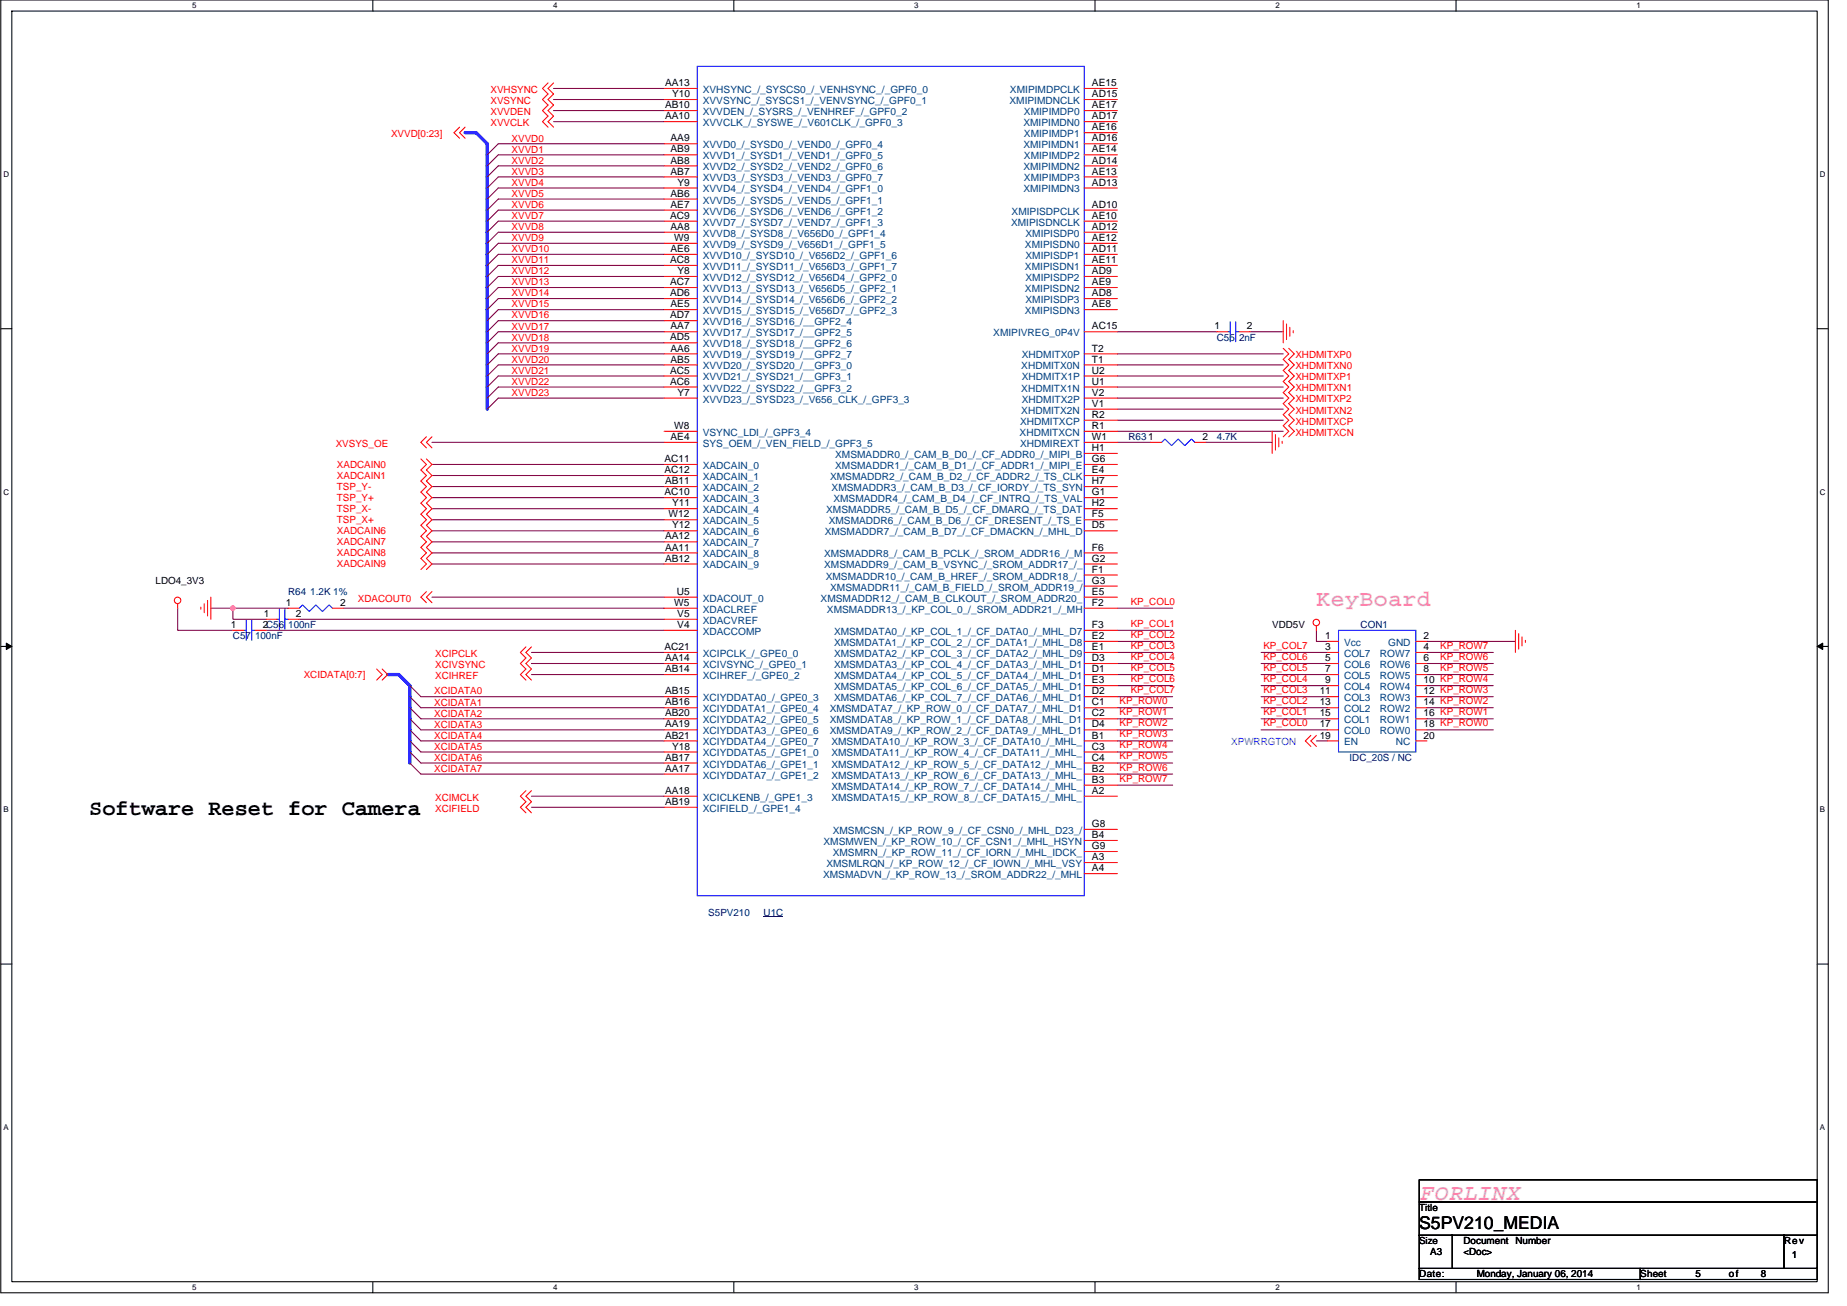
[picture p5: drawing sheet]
<svg xmlns="http://www.w3.org/2000/svg" width="297mm" height="210mm" viewBox="0 0 297 210" stroke-linecap="round" stroke-linejoin="round" font-family="sans-serif">
<defs><g id="words">
<g font-size="3.7" fill="#ff80ff">
<text x="211.7" y="97.4">KeyBoard</text>
<text x="228.4" y="192.9">FORLINX</text>
</g>
<text font-size="3.5" x="14.3" y="131">Software Reset for Camera</text>
<text font-size="2.8" x="228.2" y="197.6">S5PV210_MEDIA</text>
<g font-size="1.6" fill="#f00">
<text x="78.9" y="14.9">XVHSYNC</text>
<text x="78.9" y="16.7">XVSYNC</text>
<text x="62.9" y="22">XVVD[0:23]</text>
<text x="78.9" y="18.5">XVVDEN</text>
<text x="78.9" y="20.3">XVVCLK</text>
<text x="82.3" y="22.8">XVVD0</text>
<text x="82.3" y="24.5">XVVD1</text>
<text x="82.3" y="26.3">XVVD2</text>
<text x="82.3" y="28.1">XVVD3</text>
<text x="82.3" y="29.9">XVVD4</text>
<text x="82.3" y="31.6">XVVD5</text>
<text x="82.3" y="33.4">XVVD6</text>
<text x="82.3" y="35.2">XVVD7</text>
<text x="82.3" y="37">XVVD8</text>
<text x="82.3" y="38.8">XVVD9</text>
<text x="82.3" y="40.5">XVVD10</text>
<text x="82.3" y="42.3">XVVD11</text>
<text x="82.3" y="44.1">XVVD12</text>
<text x="82.3" y="45.9">XVVD13</text>
<text x="82.3" y="47.6">XVVD14</text>
<text x="82.3" y="49.4">XVVD15</text>
<text x="82.3" y="51.2">XVVD16</text>
<text x="82.3" y="53">XVVD17</text>
<text x="82.3" y="54.8">XVVD18</text>
<text x="82.3" y="56.5">XVVD19</text>
<text x="82.3" y="58.3">XVVD20</text>
<text x="208.3" y="57.6">XHDMITXP0</text>
<text x="208.3" y="59.4">XHDMITXN0</text>
<text x="82.3" y="60.1">XVVD21</text>
<text x="82.3" y="61.9">XVVD22</text>
<text x="82.3" y="63.6">XVVD23</text>
<text x="208.3" y="61.2">XHDMITXP1</text>
<text x="208.3" y="62.9">XHDMITXN1</text>
<text x="208.3" y="64.7">XHDMITXP2</text>
<text x="54" y="71.8">XVSYS_OE</text>
<text x="208.3" y="66.5">XHDMITXN2</text>
<text x="208.3" y="68.3">XHDMITXCP</text>
<text x="208.3" y="70">XHDMITXCN</text>
<text x="54.2" y="75.2">XADCAIN0</text>
<text x="54.2" y="77">XADCAIN1</text>
<text x="54.2" y="78.8">TSP_Y-</text>
<text x="54.2" y="80.5">TSP_Y+</text>
<text x="54.2" y="82.3">TSP_X-</text>
<text x="54.2" y="84.1">TSP_X+</text>
<text x="54.2" y="85.9">XADCAIN6</text>
<text x="54.2" y="87.7">XADCAIN7</text>
<text x="54.2" y="89.4">XADCAIN8</text>
<text x="54.2" y="91.2">XADCAIN9</text>
<text x="57.5" y="96.7">XDACOUT0</text>
<text x="181.8" y="97.2">KP_COL0</text>
<text x="181.8" y="100.8">KP_COL1</text>
<text x="70" y="105.6">XCIPCLK</text>
<text x="70" y="107.4">XCIVSYNC</text>
<text x="181.8" y="102.6">KP_COL2</text>
<text x="181.8" y="104.3">KP_COL3</text>
<text x="181.8" y="106.1">KP_COL4</text>
<text x="181.8" y="107.9">KP_COL5</text>
<text x="203.2" y="104.3">KP_COL7</text>
<text x="203.2" y="106.1">KP_COL6</text>
<text x="203.2" y="107.9">KP_COL5</text>
<text x="231.6" y="104.3">KP_ROW7</text>
<text x="231.6" y="106.1">KP_ROW6</text>
<text x="231.6" y="107.9">KP_ROW5</text>
<text x="48.8" y="109">XCIDATA[0:7]</text>
<text x="69.8" y="111.7">XCIDATA0</text>
<text x="69.8" y="113.4">XCIDATA1</text>
<text x="70" y="109.2">XCIHREF</text>
<text x="180.1" y="113.2">KP_ROW0</text>
<text x="181.8" y="109.7">KP_COL6</text>
<text x="181.8" y="111.4">KP_COL7</text>
<text x="203.2" y="109.7">KP_COL4</text>
<text x="203.2" y="111.4">KP_COL3</text>
<text x="203.2" y="113.2">KP_COL2</text>
<text x="69.8" y="115.2">XCIDATA2</text>
<text x="69.8" y="117">XCIDATA3</text>
<text x="69.8" y="118.8">XCIDATA4</text>
<text x="180.1" y="115">KP_ROW1</text>
<text x="180.1" y="116.8">KP_ROW2</text>
<text x="180.1" y="118.6">KP_ROW3</text>
<text x="203.2" y="115">KP_COL1</text>
<text x="203.2" y="116.8">KP_COL0</text>
<text x="69.8" y="120.5">XCIDATA5</text>
<text x="69.8" y="122.3">XCIDATA6</text>
<text x="69.8" y="124.1">XCIDATA7</text>
<text x="180.1" y="120.3">KP_ROW4</text>
<text x="180.1" y="122.1">KP_ROW5</text>
<text x="180.1" y="123.9">KP_ROW6</text>
<text x="180.1" y="125.7">KP_ROW7</text>
<text x="70" y="128.7">XCIMCLK</text>
<text x="70" y="130.5">XCIFIELD</text>
</g>
<g font-size="1.6">
<text x="107" y="13.8">AA13</text>
<text x="107" y="17.4">AB10</text>
<text x="108.1" y="15.6">Y10</text>
<text x="175.6" y="15.6">AD15</text>
<text x="175.6" y="13.8">AE15</text>
<text x="175.6" y="17.4">AE17</text>
<text x="107" y="19.2">AA10</text>
<text x="107.8" y="22.7">AA9</text>
<text x="175.6" y="19.2">AD17</text>
<text x="175.6" y="22.7">AD16</text>
<text x="175.6" y="21">AE16</text>
<text x="107.8" y="24.5">AB9</text>
<text x="107.8" y="26.3">AB8</text>
<text x="107.8" y="28.1">AB7</text>
<text x="109" y="29.8">Y9</text>
<text x="175.6" y="26.3">AD14</text>
<text x="175.6" y="29.8">AD13</text>
<text x="175.6" y="24.5">AE14</text>
<text x="175.6" y="28.1">AE13</text>
<text x="107.8" y="35.2">AC9</text>
<text x="107.8" y="31.6">AB6</text>
<text x="107.8" y="33.4">AE7</text>
<text x="175.6" y="35.2">AE10</text>
<text x="175.6" y="33.4">AD10</text>
<text x="107.8" y="37">AA8</text>
<text x="107.8" y="40.5">AE6</text>
<text x="108.4" y="38.7">W9</text>
<text x="175.6" y="38.7">AE12</text>
<text x="175.6" y="37">AD12</text>
<text x="175.6" y="40.5">AD11</text>
<text x="107.8" y="42.3">AC8</text>
<text x="107.8" y="45.8">AC7</text>
<text x="107.8" y="47.6">AD6</text>
<text x="109" y="44.1">Y8</text>
<text x="175.6" y="42.3">AE11</text>
<text x="175.6" y="45.8">AE9</text>
<text x="175.6" y="44.1">AD9</text>
<text x="175.6" y="47.6">AD8</text>
<text x="107.8" y="51.2">AD7</text>
<text x="107.8" y="49.4">AE5</text>
<text x="107.8" y="53">AA7</text>
<text x="175.6" y="53">AC15</text>
<text x="175.6" y="49.4">AE8</text>
<text x="195.3" y="53">1</text>
<text x="200.5" y="53">2</text>
<text x="107.8" y="54.7">AD5</text>
<text x="107.8" y="56.5">AA6</text>
<text x="107.8" y="58.3">AB5</text>
<text x="175.6" y="58.3">T1</text>
<text x="175.6" y="56.5">T2</text>
<text x="107.8" y="60.1">AC5</text>
<text x="107.8" y="61.8">AC6</text>
<text x="109" y="63.6">Y7</text>
<text x="175.6" y="61.8">U1</text>
<text x="175.6" y="65.4">V1</text>
<text x="175.6" y="60.1">U2</text>
<text x="175.6" y="63.6">V2</text>
<text x="107.8" y="70.7">AE4</text>
<text x="108.4" y="69">W8</text>
<text x="175.6" y="69">R1</text>
<text x="175.6" y="67.2">R2</text>
<text x="175.6" y="70.7">W1</text>
<text x="184.7" y="70.7">1</text>
<text x="193.4" y="70.7">2</text>
<text x="106.9" y="74.3">AC11</text>
<text x="106.9" y="76.1">AC12</text>
<text x="107" y="77.9">AB11</text>
<text x="175.6" y="76.1">E4</text>
<text x="175.6" y="77.9">H7</text>
<text x="175.6" y="72.5">H1</text>
<text x="175.6" y="74.3">G6</text>
<text x="106.9" y="79.6">AC10</text>
<text x="107.5" y="83.2">W12</text>
<text x="108.1" y="81.4">Y11</text>
<text x="175.6" y="81.4">H2</text>
<text x="175.6" y="83.2">F5</text>
<text x="175.6" y="79.6">G1</text>
<text x="107" y="86.7">AA12</text>
<text x="107" y="88.5">AA11</text>
<text x="108.1" y="85">Y12</text>
<text x="175.6" y="85">D5</text>
<text x="175.6" y="88.5">F6</text>
<text x="25" y="93.9">LDO4_3V3</text>
<text x="107" y="90.3">AB12</text>
<text x="108.8" y="95.6">U5</text>
<text x="175.6" y="93.9">G3</text>
<text x="175.6" y="95.6">E5</text>
<text x="175.6" y="90.3">G2</text>
<text x="175.6" y="92.1">F1</text>
<text x="37.1" y="101">1</text>
<text x="42.3" y="101">2C56 100nF</text>
<text x="42.4" y="99.2">1</text>
<text x="46" y="97.4">1</text>
<text x="47.6" y="99.2">2</text>
<text x="54.7" y="97.4">2</text>
<text x="108.4" y="97.4">W5</text>
<text x="108.9" y="99.2">V5</text>
<text x="108.9" y="101">V4</text>
<text x="175.6" y="101">F3</text>
<text x="175.6" y="97.4">F2</text>
<text x="204.6" y="101">VDD5V</text>
<text x="106.9" y="104.5">AC21</text>
<text x="107" y="106.3">AA14</text>
<text x="175.6" y="102.7">E2</text>
<text x="175.6" y="104.5">E1</text>
<text x="175.6" y="106.3">D3</text>
<text x="213.1" y="102.7">1</text>
<text x="213.1" y="104.5">3</text>
<text x="213.1" y="106.3">5</text>
<text x="229" y="102.7">2</text>
<text x="229" y="104.5">4</text>
<text x="229" y="106.3">6</text>
<text x="107" y="108.1">AB14</text>
<text x="107" y="111.6">AB15</text>
<text x="107" y="113.4">AB16</text>
<text x="175.6" y="108.1">D1</text>
<text x="175.6" y="109.9">E3</text>
<text x="175.6" y="111.6">D2</text>
<text x="175.6" y="113.4">C1</text>
<text x="212.2" y="111.6">11</text>
<text x="212.2" y="113.4">13</text>
<text x="213.1" y="108.1">7</text>
<text x="213.1" y="109.9">9</text>
<text x="229" y="108.1">8</text>
<text x="229" y="109.9">10 KP_ROW4</text>
<text x="229" y="111.6">12 KP_ROW3</text>
<text x="229" y="113.4">14 KP_ROW2</text>
<text x="107" y="115.2">AB20</text>
<text x="107" y="117">AA19</text>
<text x="107" y="118.7">AB21</text>
<text x="175.6" y="118.7">B1</text>
<text x="175.6" y="115.2">C2</text>
<text x="175.6" y="117">D4</text>
<text x="212.2" y="115.2">15</text>
<text x="212.2" y="117">17</text>
<text x="212.2" y="118.7">19</text>
<text x="229" y="118.7">20</text>
<text x="229" y="115.2">16 KP_ROW1</text>
<text x="229" y="117">18 KP_ROW0</text>
<text x="107" y="122.3">AB17</text>
<text x="107" y="124.1">AA17</text>
<text x="108.1" y="120.5">Y18</text>
<text x="175.6" y="120.5">C3</text>
<text x="175.6" y="122.3">C4</text>
<text x="175.6" y="124.1">B2</text>
<text x="175.6" y="125.9">B3</text>
<text x="107" y="127.6">AA18</text>
<text x="107" y="129.4">AB19</text>
<text x="175.6" y="127.6">A2</text>
<text x="175.6" y="134.7">B4</text>
<text x="175.6" y="133">G8</text>
<text x="175.6" y="136.5">G9</text>
<text x="175.6" y="140.1">A4</text>
<text x="175.6" y="138.3">A3</text>
<text x="228.2" y="194.7">Title</text>
<text x="228.2" y="200">Size</text>
<text x="230" y="201.8">A3</text>
<text x="235.3" y="200">Document Number</text>
<text x="235.3" y="201.8">&lt;Doc&gt;</text>
<text x="286.9" y="200">Rev</text>
<text x="288.2" y="202.3">1</text>
<text x="228.2" y="205.4">Date:</text>
<text x="237.5" y="205.4">Monday, January 06, 2014</text>
<text x="263.8" y="205.4">Sheet</text>
<text x="272.7" y="205.4">5</text>
<text x="278" y="205.4">of</text>
<text x="283.2" y="205.4">8</text>
</g>
<g font-size="1.6" fill="#004080">
<text x="113" y="14.9">XVHSYNC_/_SYSCS0_/_VENHSYNC_/_GPF0_0</text>
<text x="113" y="16.7">XVVSYNC_/_SYSCS1_/_VENVSYNC_/_GPF0_1</text>
<text x="162.3" y="16.7">XMIPIMDNCLK</text>
<text x="162.4" y="14.9">XMIPIMDPCLK</text>
<text x="113" y="18.5">XVVDEN_/_SYSRS_/_VENHREF_/_GPF0_2</text>
<text x="113" y="20.3">XVVCLK_/_SYSWE_/_V601CLK_/_GPF0_3</text>
<text x="113" y="23.8">XVVD0_/_SYSD0_/_VEND0_/_GPF0_4</text>
<text x="164.6" y="20.3">XMIPIMDN0</text>
<text x="164.6" y="23.8">XMIPIMDN1</text>
<text x="164.7" y="18.5">XMIPIMDP0</text>
<text x="164.7" y="22.1">XMIPIMDP1</text>
<text x="113" y="25.6">XVVD1_/_SYSD1_/_VEND1_/_GPF0_5</text>
<text x="113" y="27.4">XVVD2_/_SYSD2_/_VEND2_/_GPF0_6</text>
<text x="113" y="29.2">XVVD3_/_SYSD3_/_VEND3_/_GPF0_7</text>
<text x="164.6" y="27.4">XMIPIMDN2</text>
<text x="164.7" y="25.6">XMIPIMDP2</text>
<text x="164.7" y="29.2">XMIPIMDP3</text>
<text x="113" y="30.9">XVVD4_/_SYSD4_/_VEND4_/_GPF1_0</text>
<text x="113" y="32.7">XVVD5_/_SYSD5_/_VEND5_/_GPF1_1</text>
<text x="113" y="34.5">XVVD6_/_SYSD6_/_VEND6_/_GPF1_2</text>
<text x="162.7" y="34.5">XMIPISDPCLK</text>
<text x="164.6" y="30.9">XMIPIMDN3</text>
<text x="113" y="36.3">XVVD7_/_SYSD7_/_VEND7_/_GPF1_3</text>
<text x="113" y="38.1">XVVD8_/_SYSD8_/_V656D0_/_GPF1_4</text>
<text x="113" y="39.8">XVVD9_/_SYSD9_/_V656D1_/_GPF1_5</text>
<text x="113" y="41.6">XVVD10_/_SYSD10_/_V656D2_/_GPF1_6</text>
<text x="162.6" y="36.3">XMIPISDNCLK</text>
<text x="164.8" y="39.8">XMIPISDN0</text>
<text x="164.9" y="38.1">XMIPISDP0</text>
<text x="164.9" y="41.6">XMIPISDP1</text>
<text x="113" y="43.4">XVVD11_/_SYSD11_/_V656D3_/_GPF1_7</text>
<text x="113" y="45.2">XVVD12_/_SYSD12_/_V656D4_/_GPF2_0</text>
<text x="113" y="46.9">XVVD13_/_SYSD13_/_V656D5_/_GPF2_1</text>
<text x="164.8" y="43.4">XMIPISDN1</text>
<text x="164.8" y="46.9">XMIPISDN2</text>
<text x="164.9" y="45.2">XMIPISDP2</text>
<text x="113" y="48.7">XVVD14_/_SYSD14_/_V656D6_/_GPF2_2</text>
<text x="113" y="50.5">XVVD15_/_SYSD15_/_V656D7_/_GPF2_3</text>
<text x="113" y="52.3">XVVD16_/_SYSD16_/__GPF2_4</text>
<text x="164.8" y="50.5">XMIPISDN3</text>
<text x="164.9" y="48.7">XMIPISDP3</text>
<text x="113" y="54.1">XVVD17_/_SYSD17_/__GPF2_5</text>
<text x="113" y="55.8">XVVD18_/_SYSD18_/__GPF2_6</text>
<text x="113" y="57.6">XVVD19_/_SYSD19_/__GPF2_7</text>
<text x="113" y="59.4">XVVD20_/_SYSD20_/__GPF3_0</text>
<text x="159.7" y="54.1">XMIPIVREG_0P4V</text>
<text x="164.2" y="59.4">XHDMITX0N</text>
<text x="164.3" y="57.6">XHDMITX0P</text>
<text x="113" y="61.2">XVVD21_/_SYSD21_/__GPF3_1</text>
<text x="113" y="62.9">XVVD22_/_SYSD22_/__GPF3_2</text>
<text x="113" y="64.7">XVVD23_/_SYSD23_/_V656_CLK_/_GPF3_3</text>
<text x="164.2" y="62.9">XHDMITX1N</text>
<text x="164.3" y="61.2">XHDMITX1P</text>
<text x="164.3" y="64.7">XHDMITX2P</text>
<text x="113" y="70.1">VSYNC_LDI_/_GPF3_4</text>
<text x="113" y="71.8">SYS_OEM_/_VEN_FIELD_/_GPF3_5</text>
<text x="164" y="70.1">XHDMITXCN</text>
<text x="164.1" y="68.3">XHDMITXCP</text>
<text x="164.1" y="71.8">XHDMIREXT</text>
<text x="164.2" y="66.5">XHDMITX2N</text>
<text x="113" y="75.4">XADCAIN_0</text>
<text x="113" y="77.2">XADCAIN_1</text>
<text x="133.5" y="77.2">XMSMADDR2_/_CAM_B_D2_/_CF_ADDR2_/_TS_CLK</text>
<text x="134.3" y="73.6">XMSMADDR0_/_CAM_B_D0_/_CF_ADDR0_/_MIPI_B</text>
<text x="134.3" y="75.4">XMSMADDR1_/_CAM_B_D1_/_CF_ADDR1_/_MIPI_E</text>
<text x="113" y="79">XADCAIN_2</text>
<text x="113" y="80.7">XADCAIN_3</text>
<text x="113" y="82.5">XADCAIN_4</text>
<text x="132.9" y="82.5">XMSMADDR5_/_CAM_B_D5_/_CF_DMARQ_/_TS_DAT</text>
<text x="133.7" y="79">XMSMADDR3_/_CAM_B_D3_/_CF_IORDY_/_TS_SYN</text>
<text x="134" y="80.7">XMSMADDR4_/_CAM_B_D4_/_CF_INTRQ_/_TS_VAL</text>
<text x="113" y="84.3">XADCAIN_5</text>
<text x="113" y="86.1">XADCAIN_6</text>
<text x="113" y="87.8">XADCAIN_7</text>
<text x="113" y="89.6">XADCAIN_8</text>
<text x="132.5" y="89.6">XMSMADDR8_/_CAM_B_PCLK_/_SROM_ADDR16_/_M</text>
<text x="132.6" y="86.1">XMSMADDR7_/_CAM_B_D7_/_CF_DMACKN_/_MHL_D</text>
<text x="133.3" y="84.3">XMSMADDR6_/_CAM_B_D6_/_CF_DRESENT_/_TS_E</text>
<text x="113" y="91.4">XADCAIN_9</text>
<text x="132.5" y="91.4">XMSMADDR9_/_CAM_B_VSYNC_/_SROM_ADDR17_/_</text>
<text x="132.8" y="93.2">XMSMADDR10_/_CAM_B_HREF_/_SROM_ADDR18_/_</text>
<text x="133.5" y="95">XMSMADDR11_/_CAM_B_FIELD_/_SROM_ADDR19_/</text>
<text x="113" y="96.7">XDACOUT_0</text>
<text x="113" y="98.5">XDACLREF</text>
<text x="113" y="100.3">XDACVREF</text>
<text x="132" y="96.7">XMSMADDR12_/_CAM_B_CLKOUT_/_SROM_ADDR20_</text>
<text x="133" y="98.5">XMSMADDR13_/_KP_COL_0_/_SROM_ADDR21_/_MH</text>
<text x="113" y="102.1">XDACCOMP</text>
<text x="113" y="105.6">XCIPCLK_/_GPE0_0</text>
<text x="113" y="107.4">XCIVSYNC_/_GPE0_1</text>
<text x="134.1" y="102.1">XMSMDATA0_/_KP_COL_1_/_CF_DATA0_/_MHL_D7</text>
<text x="134.1" y="103.8">XMSMDATA1_/_KP_COL_2_/_CF_DATA1_/_MHL_D8</text>
<text x="134.1" y="105.6">XMSMDATA2_/_KP_COL_3_/_CF_DATA2_/_MHL_D9</text>
<text x="134.1" y="107.4">XMSMDATA3_/_KP_COL_4_/_CF_DATA3_/_MHL_D1</text>
<text x="216.2" y="103.8">Vcc</text>
<text x="216.2" y="105.6">COL7</text>
<text x="216.2" y="107.4">COL6</text>
<text x="221.9" y="105.6">ROW7</text>
<text x="221.9" y="107.4">ROW6</text>
<text x="223.2" y="103.8">GND</text>
<text x="113" y="109.2">XCIHREF_/_GPE0_2</text>
<text x="113" y="112.7">XCIYDDATA0_/_GPE0_3</text>
<text x="134.1" y="109.2">XMSMDATA4_/_KP_COL_5_/_CF_DATA4_/_MHL_D1</text>
<text x="134.1" y="111">XMSMDATA5_/_KP_COL_6_/_CF_DATA5_/_MHL_D1</text>
<text x="134.1" y="112.7">XMSMDATA6_/_KP_COL_7_/_CF_DATA6_/_MHL_D1</text>
<text x="216.2" y="109.2">COL5</text>
<text x="216.2" y="111">COL4</text>
<text x="216.2" y="112.7">COL3</text>
<text x="221.9" y="109.2">ROW5</text>
<text x="221.9" y="111">ROW4</text>
<text x="221.9" y="112.7">ROW3</text>
<text x="113" y="114.5">XCIYDDATA1_/_GPE0_4</text>
<text x="113" y="116.3">XCIYDDATA2_/_GPE0_5</text>
<text x="113" y="118.1">XCIYDDATA3_/_GPE0_6</text>
<text x="113" y="119.8">XCIYDDATA4_/_GPE0_7</text>
<text x="133.4" y="114.5">XMSMDATA7_/_KP_ROW_0_/_CF_DATA7_/_MHL_D1</text>
<text x="133.4" y="116.3">XMSMDATA8_/_KP_ROW_1_/_CF_DATA8_/_MHL_D1</text>
<text x="133.4" y="118.1">XMSMDATA9_/_KP_ROW_2_/_CF_DATA9_/_MHL_D1</text>
<text x="133.7" y="119.8">XMSMDATA10_/_KP_ROW_3_/_CF_DATA10_/_MHL_</text>
<text x="216.2" y="114.5">COL2</text>
<text x="216.2" y="116.3">COL1</text>
<text x="216.2" y="118.1">COL0</text>
<text x="216.2" y="119.8">EN</text>
<text x="221.9" y="114.5">ROW2</text>
<text x="221.9" y="116.3">ROW1</text>
<text x="221.9" y="118.1">ROW0</text>
<text x="224.5" y="119.8">NC</text>
<text x="113" y="121.6">XCIYDDATA5_/_GPE1_0</text>
<text x="113" y="123.4">XCIYDDATA6_/_GPE1_1</text>
<text x="113" y="125.2">XCIYDDATA7_/_GPE1_2</text>
<text x="133.7" y="121.6">XMSMDATA11_/_KP_ROW_4_/_CF_DATA11_/_MHL_</text>
<text x="133.7" y="123.4">XMSMDATA12_/_KP_ROW_5_/_CF_DATA12_/_MHL_</text>
<text x="133.7" y="125.2">XMSMDATA13_/_KP_ROW_6_/_CF_DATA13_/_MHL_</text>
<text x="113" y="128.7">XCICLKENB_/_GPE1_3</text>
<text x="113" y="130.5">XCIFIELD_/_GPE1_4</text>
<text x="133.7" y="127">XMSMDATA14_/_KP_ROW_7_/_CF_DATA14_/_MHL_</text>
<text x="133.7" y="128.7">XMSMDATA15_/_KP_ROW_8_/_CF_DATA15_/_MHL_</text>
<text x="132.4" y="135.8">XMSMWEN_/_KP_ROW_10_/_CF_CSN1_/_MHL_HSYN</text>
<text x="133.9" y="134.1">XMSMCSN_/_KP_ROW_9_/_CF_CSN0_/_MHL_D23_/</text>
<text x="133.9" y="137.6">XMSMRN_/_KP_ROW_11_/_CF_IORN_/_MHL_IDCK_</text>
<text x="132.4" y="141.2">XMSMADVN_/_KP_ROW_13_/_SROM_ADDR22_/_MHL</text>
<text x="132.9" y="139.4">XMSMLRQN_/_KP_ROW_12_/_CF_IOWN_/_MHL_VSY</text>
</g>
<g font-size="1.6" fill="#000080">
<text x="195.7" y="54.8">C55 2nF</text>
<text x="181.5" y="70.8">R63</text>
<text x="195.7" y="70.8">4.7K</text>
<text x="46.4" y="95.7">R64 1.2K 1%</text>
<text x="218.8" y="101">CON1</text>
<text x="37.5" y="102.8">C57 100nF</text>
<text x="217" y="122.3">IDC_20S / NC</text>
<text x="113.9" y="147.2">S5PV210</text>
<text x="122.8" y="147.2">U1C</text>
</g>
<text font-size="1.6" fill="#8000ff" x="198" y="119.8">XPWRRGTON</text>
<g font-size="1.3">
<text x="30.9" y="1.3">5</text>
<text x="89" y="1.3">4</text>
<text x="147" y="1.3">3</text>
<text x="205.1" y="1.3">2</text>
<text x="263.2" y="1.3">1</text>
<text x=".6" y="28.4">D</text>
<text x="292.7" y="28.4">D</text>
<text x=".6" y="79.5">C</text>
<text x="292.7" y="79.5">C</text>
<text x=".6" y="130.6">B</text>
<text x="292.7" y="130.6">B</text>
<text x=".6" y="181.7">A</text>
<text x="292.7" y="181.7">A</text>
<text x="30.9" y="207.4">5</text>
<text x="89" y="207.4">4</text>
<text x="147" y="207.4">3</text>
<text x="205.1" y="207.4">2</text>
<text x="263.2" y="207.4">1</text>
</g>
</g></defs>
<path d="M.1 0h293.9v207.9h-293.9zM1.9 1.8h290.3v204.3h-290.3z" fill="none" stroke="#000" stroke-width=".17"/>
<g fill="#fff">
<path d="M30.9 .2h.7v1.4h-.7z"/>
<path d="M30.9 206.3h.7v1.4h-.7z"/>
</g>
<path d="M60 0v1.8M60 206.1v1.8" fill="none" stroke="#000" stroke-width=".17"/>
<g fill="#fff">
<path d="M89 .2h.7v1.4h-.7z"/>
<path d="M89 206.3h.7v1.4h-.7z"/>
</g>
<path d="M118 0v1.8M118 206.1v1.8" fill="none" stroke="#000" stroke-width=".17"/>
<g fill="#fff">
<path d="M147 .2h.7v1.4h-.7z"/>
<path d="M147 206.3h.7v1.4h-.7z"/>
</g>
<path d="M176.1 0v1.8M176.1 206.1v1.8" fill="none" stroke="#000" stroke-width=".17"/>
<g fill="#fff">
<path d="M205.1 .2h.7v1.4h-.7z"/>
<path d="M205.1 206.3h.7v1.4h-.7z"/>
</g>
<path d="M234.2 0v1.8M234.2 206.1v1.8" fill="none" stroke="#000" stroke-width=".17"/>
<g fill="#fff">
<path d="M263.2 .2h.7v1.4h-.7z"/>
<path d="M263.2 206.3h.7v1.4h-.7z"/>
<path d="M.6 27.3h.9v1.4h-.9z"/>
<path d="M292.7 27.3h.9v1.4h-.9z"/>
<path d="M.6 78.4h.9v1.4h-.9z"/>
<path d="M292.7 78.4h.9v1.4h-.9z"/>
</g>
<path d="M.1 52.9h1.8M292.2 52.9h1.8" fill="none" stroke="#000" stroke-width=".17"/>
<g fill="#fff">
<path d="M.6 129.5h.8v1.4h-.8z"/>
<path d="M292.7 129.5h.8v1.4h-.8z"/>
</g>
<path d="M.1 103.9h1.8M292.2 103.9h1.8" fill="none" stroke="#000" stroke-width=".17"/>
<path d="M1 103.4l.9 .5-.9 .5zM292.2 103.9l.9-.5v1z" fill="#000" stroke="#000" stroke-width=".16"/>
<g fill="#fff">
<path d="M.5 180.5h.9v1.4h-.9z"/>
<path d="M292.7 180.5h.8v1.4h-.8z"/>
</g>
<path d="M.1 155h1.8M292.2 155h1.8M228.2 189.7h64v3.6h-64zM228.2 193.3h64v5.3h-64zM228.2 198.6h5.4v5.3h-5.4zM233.6 198.6h53.3v5.3h-53.3zM286.9 198.6h5.3v5.3h-5.3zM228.2 203.9h35.6v1.8h-35.6zM263.8 203.9h28.4v1.8h-28.4z" fill="none" stroke="#000" stroke-width=".17"/>
<g fill="none" stroke="#800040" stroke-width=".17">
<path d="M89 14.2h17.8M89 16h17.8M89 17.8h17.8M89 19.6h17.8M106.8 23.1h-26.7l-1.7 1.8M106.8 24.9h-26.7l-1.7 1.8M106.8 26.7h-26.7l-1.7 1.7M106.8 28.4h-26.7l-1.7 1.8M106.8 30.2h-26.7l-1.7 1.8M106.8 32h-26.7l-1.7 1.8M106.8 33.8h-26.7l-1.7 1.8M106.8 35.6h-26.7l-1.7 1.7"/>
<path d="M106.8 37.3h-26.7l-1.7 1.8M106.8 39.1h-26.7l-1.7 1.8M106.8 40.9h-26.7l-1.7 1.8M106.8 42.7h-26.7l-1.7 1.8M106.8 44.4h-26.7l-1.7 1.8M106.8 46.2h-26.7l-1.7 1.8M106.8 48h-26.7l-1.7 1.8M106.8 49.8h-26.7l-1.7 1.8M106.8 51.6h-26.7l-1.7 1.7M106.8 53.3h-26.7l-1.7 1.8M106.8 55.1h-26.7l-1.7 1.8M106.8 56.9h-26.7l-1.7 1.8"/>
<path d="M106.8 58.7h-26.7l-1.7 1.8M179.7 56.9h26.7M179.7 58.7h26.7M179.7 53.3h16M201 53.3h5.4M69.5 74.7h37.3M69.5 76.5h37.3M69.5 78.2h37.3M69.5 71.1h37.3M106.8 60.5h-26.7l-1.7 1.7M106.8 62.2h-26.7l-1.7 1.8M106.8 64h-26.7l-1.7 1.8"/>
<path d="M179.7 60.5h26.7M179.7 62.2h26.7M179.7 64h26.7M179.7 65.8h26.7M179.7 67.6h26.7M179.7 69.3h26.7M179.7 71.1h5.3M193.9 71.1h10.7M28.6 97.8v3.5h8.9M33.9 97.8h3.6v1.8h5.3M37.5 97.8h8.9M48.1 99.6h58.7"/>
<path d="M55.2 97.8h51.6M69.5 88.9h37.3M69.5 90.7h37.3M69.5 80h37.3M69.5 81.8h37.3M69.5 83.6h37.3M69.5 85.3h37.3M69.5 87.1h37.3M69.5 96h37.3M179.7 97.8h8.9M42.8 101.3h64M65.9 110.2l1.8 1.8h39.1"/>
<path d="M65.9 112l1.8 1.8h39.1M65.9 113.8l1.8 1.8h39.1M65.9 115.6l1.8 1.7h39.1M65.9 117.3l1.8 1.8h39.1M65.9 119.1l1.8 1.8h39.1M85.5 104.9h21.3M85.5 106.7h21.3M85.5 108.5h21.3M179.7 110.2h8.9M179.7 112h8.9M179.7 101.3h8.9M179.7 103.1h8.9"/>
<path d="M179.7 104.9h8.9M179.7 106.7h8.9M179.7 108.5h8.9M179.7 113.8h8.9M179.7 115.6h8.9M179.7 117.3h8.9M179.7 119.1h8.9M202.8 104.9h10.7M202.8 106.7h10.7M202.8 108.5h10.7M202.8 110.2h10.7M202.8 113.8h10.7"/>
<path d="M202.8 115.6h10.7M202.8 117.3h10.7M202.8 112h10.7M211.7 101.3v1.8h1.8M211.7 119.1h1.8M229.5 104.9h10.7M229.5 106.7h10.7M229.5 108.5h10.7M229.5 110.2h10.7M229.5 112h10.7M229.5 113.8h10.7M229.5 115.6h10.7"/>
<path d="M229.5 117.3h10.7M229.5 103.1h14.2M65.9 120.9l1.8 1.8h39.1M65.9 122.7l1.8 1.8h39.1M85.5 128h21.3M85.5 129.8h21.3M179.7 124.5h8.9M179.7 126.2h8.9M179.7 120.9h8.9M179.7 122.7h8.9"/>
</g>
<path d="M74.8 21.3h1.8l1.8 1.8v42.7M62.4 108.5h1.7l1.8 1.7v12.5" fill="none" stroke="#00f" stroke-width=".53"/>
<circle cx="37.4" cy="97.8" r=".35" fill="#f0f" stroke="#f0f" stroke-width=".17"/>
<g fill="none" stroke="#f00" stroke-width=".17">
<path d="M88.1 13.3l-.9 .9 .9 .9-.9 .9 .9 .9-.9 .9 .9 .9-.9 .9 .9 .8M89 13.3l-.9 .9 .9 .9-.9 .9 .9 .9-.9 .9 .9 .9-.9 .9 .9 .8M106.8 14.2h5.3M106.8 16h5.3M106.8 17.8h5.3M106.8 19.6h5.3M174.4 14.2h5.3M174.4 16h5.3M174.4 17.8h5.3M174.4 19.6h5.3M73.9 20.4l-.9 .9 .9 .9M74.8 20.4l-.9 .9 .9 .9"/>
<path d="M106.8 23.1h5.3M106.8 24.9h5.3M106.8 26.7h5.3M106.8 28.4h5.3M106.8 30.2h5.3M106.8 32h5.3M106.8 33.8h5.3M106.8 35.6h5.3M106.8 37.3h5.3M106.8 39.1h5.3M174.4 21.3h5.3M174.4 23.1h5.3"/>
<path d="M174.4 24.9h5.3M174.4 26.7h5.3M174.4 28.4h5.3M174.4 30.2h5.3M174.4 33.8h5.3M174.4 35.6h5.3M174.4 37.3h5.3M174.4 39.1h5.3M106.8 40.9h5.3M106.8 42.7h5.3M106.8 44.4h5.3M106.8 46.2h5.3"/>
<path d="M106.8 48h5.3M106.8 49.8h5.3M106.8 51.6h5.3M106.8 53.3h5.3M106.8 55.1h5.3M106.8 56.9h5.3M106.8 58.7h5.3M174.4 40.9h5.3M174.4 42.7h5.3M174.4 44.4h5.3M174.4 46.2h5.3M174.4 48h5.3"/>
<path d="M174.4 49.8h5.3M174.4 53.3h5.3M174.4 56.9h5.3M174.4 58.7h5.3M195.7 53.3h1.8M199.3 53.3h1.7M206.4 51.6v3.5M206.4 56l.9 .9-.9 .9 .9 .9-.9 .9 .9 .9-.9 .8 .9 .9-.9 .9 .9 .9-.9 .9 .9 .9-.9 .9 .9 .9-.9 .9 .9 .8-.9 .9M206.9 52.1v2.5M207.3 56l.8 .9-.8 .9 .8 .9-.8 .9 .8 .9-.8 .8 .8 .9-.8 .9 .8 .9-.8 .9 .8 .9-.8 .9 .8 .9-.8 .9 .8 .8-.8 .9M207.4 52.6v1.5M208 53.2v.3"/>
<path d="M67.7 73.8l.9 .9-.9 .9 .9 .9-.9 .8 .9 .9-.9 .9 .9 .9-.9 .9 .9 .9-.9 .9 .9 .9-.9 .9 .9 .8-.9 .9 .9 .9-.9 .9 .9 .9-.9 .9 .9 .9-.9 .9M68.6 73.8l.9 .9-.9 .9 .9 .9-.9 .8 .9 .9-.9 .9 .9 .9-.9 .9 .9 .9-.9 .9 .9 .9-.9 .9 .9 .8-.9 .9 .9 .9-.9 .9 .9 .9-.9 .9 .9 .9-.9 .9M68.6 70.2l-.9 .9 .9 .9M69.5 70.2l-.9 .9 .9 .9M106.8 60.5h5.3M106.8 62.2h5.3M106.8 64h5.3M106.8 69.3h5.3M106.8 71.1h5.3M106.8 74.7h5.3M106.8 76.5h5.3M106.8 78.2h5.3"/>
<path d="M174.4 60.5h5.3M174.4 62.2h5.3M174.4 64h5.3M174.4 65.8h5.3M174.4 67.6h5.3M174.4 69.3h5.3M174.4 71.1h5.3M174.4 72.9h5.3M174.4 74.7h5.3M174.4 76.5h5.3M174.4 78.2h5.3M185 71.1h1.8"/>
<path d="M192.1 71.1h1.8M204.6 69.3v3.6M205.1 69.9v2.5M205.7 70.4v1.4M206.2 71v.3M28.6 97.1v.7M32.3 97.6v.4M32.8 97.1v1.4M33.4 96.5v2.5M33.9 96v3.6M42.8 99.6h1.8M46.4 97.8h1.7"/>
<path d="M46.4 99.6h1.7M53.5 97.8h1.7M68.6 95.1l-.9 .9 .9 .9M69.5 95.1l-.9 .9 .9 .9M106.8 80h5.3M106.8 81.8h5.3M106.8 83.6h5.3M106.8 85.3h5.3M106.8 87.1h5.3M106.8 88.9h5.3M106.8 90.7h5.3M106.8 96h5.3"/>
<path d="M106.8 97.8h5.3M106.8 99.6h5.3M174.4 80h5.3M174.4 81.8h5.3M174.4 83.6h5.3M174.4 85.3h5.3M174.4 88.9h5.3M174.4 90.7h5.3M174.4 92.5h5.3M174.4 94.2h5.3M174.4 96h5.3M174.4 97.8h5.3"/>
<path d="M37.5 101.3h1.7M41 101.3h1.8M60.6 107.6l.9 .9-.9 .8M61.5 107.6l.9 .9-.9 .8M84.6 104l-.9 .9 .9 .9-.9 .9 .9 .9-.9 .9 .9 .8M85.5 104l-.9 .9 .9 .9-.9 .9 .9 .9-.9 .9 .9 .8M106.8 101.3h5.3M106.8 104.9h5.3M106.8 106.7h5.3M106.8 108.5h5.3M106.8 112h5.3M106.8 113.8h5.3"/>
<path d="M106.8 115.6h5.3M106.8 117.3h5.3M106.8 119.1h5.3M174.4 101.3h5.3M174.4 103.1h5.3M174.4 104.9h5.3M174.4 106.7h5.3M174.4 108.5h5.3M174.4 110.2h5.3M174.4 112h5.3M174.4 113.8h5.3M174.4 115.6h5.3"/>
<path d="M174.4 117.3h5.3M174.4 119.1h5.3M210.8 118.2l-.9 .9 .9 .9M211.7 100.6v.7M211.7 118.2l-.9 .9 .9 .9M213.5 103.1h1.8M213.5 104.9h1.8M213.5 106.7h1.8M213.5 108.5h1.8M213.5 110.2h1.8M213.5 112h1.8M213.5 113.8h1.8"/>
<path d="M213.5 115.6h1.8M213.5 117.3h1.8M213.5 119.1h1.8M227.7 103.1h1.8M227.7 104.9h1.8M227.7 106.7h1.8M227.7 108.5h1.8M227.7 110.2h1.8M227.7 112h1.8M227.7 113.8h1.8M227.7 115.6h1.8M227.7 117.3h1.8"/>
<path d="M227.7 119.1h1.8M243.7 101.3v3.6M244.2 101.9v2.5M244.8 102.4v1.4M245.3 103v.3M84.6 127.1l-.9 .9 .9 .9-.9 .9 .9 .9M85.5 127.1l-.9 .9 .9 .9-.9 .9 .9 .9M106.8 120.9h5.3M106.8 122.7h5.3M106.8 124.5h5.3M106.8 128h5.3M106.8 129.8h5.3"/>
<path d="M174.4 120.9h5.3M174.4 122.7h5.3M174.4 124.5h5.3M174.4 126.2h5.3M174.4 128h5.3M174.4 133.3h5.3M174.4 135.1h5.3M174.4 136.9h5.3M174.4 138.7h5.3M174.4 140.5h5.3"/>
<circle cx="28.6" cy="96.5" r=".52"/>
<circle cx="211.7" cy="100.1" r=".52"/>
</g>
<g fill="none" stroke="#00f" stroke-width=".17">
<path d="M112.1 10.7h62.3v133.3h-62.3zM197.5 53.3h.3M197.8 51.7v3.2M198.7 51.7v3.2M198.7 53.3h.6M186.8 71.1l.5-.5 1.1 1 1.1-1 1 1 1.1-1 .5 .5M39.6 99.7v3.3M40.5 99.7v3.3M44.6 99.6h.3M44.9 98v3.2M45.8 99.6h.6M45.8 98v3.2"/>
<path d="M48.1 97.8l.6-.5 1 1 1.1-1 1.1 1 1-1 .6 .5M39.2 101.3h.4M40.5 101.3h.5M215.3 101.3h12.4v19.6h-12.4z"/>
</g>
<path d="M122.8 147.4h3.2" fill="none" stroke="#000080" stroke-width=".16"/>
<use href="#words"/>
</svg>
